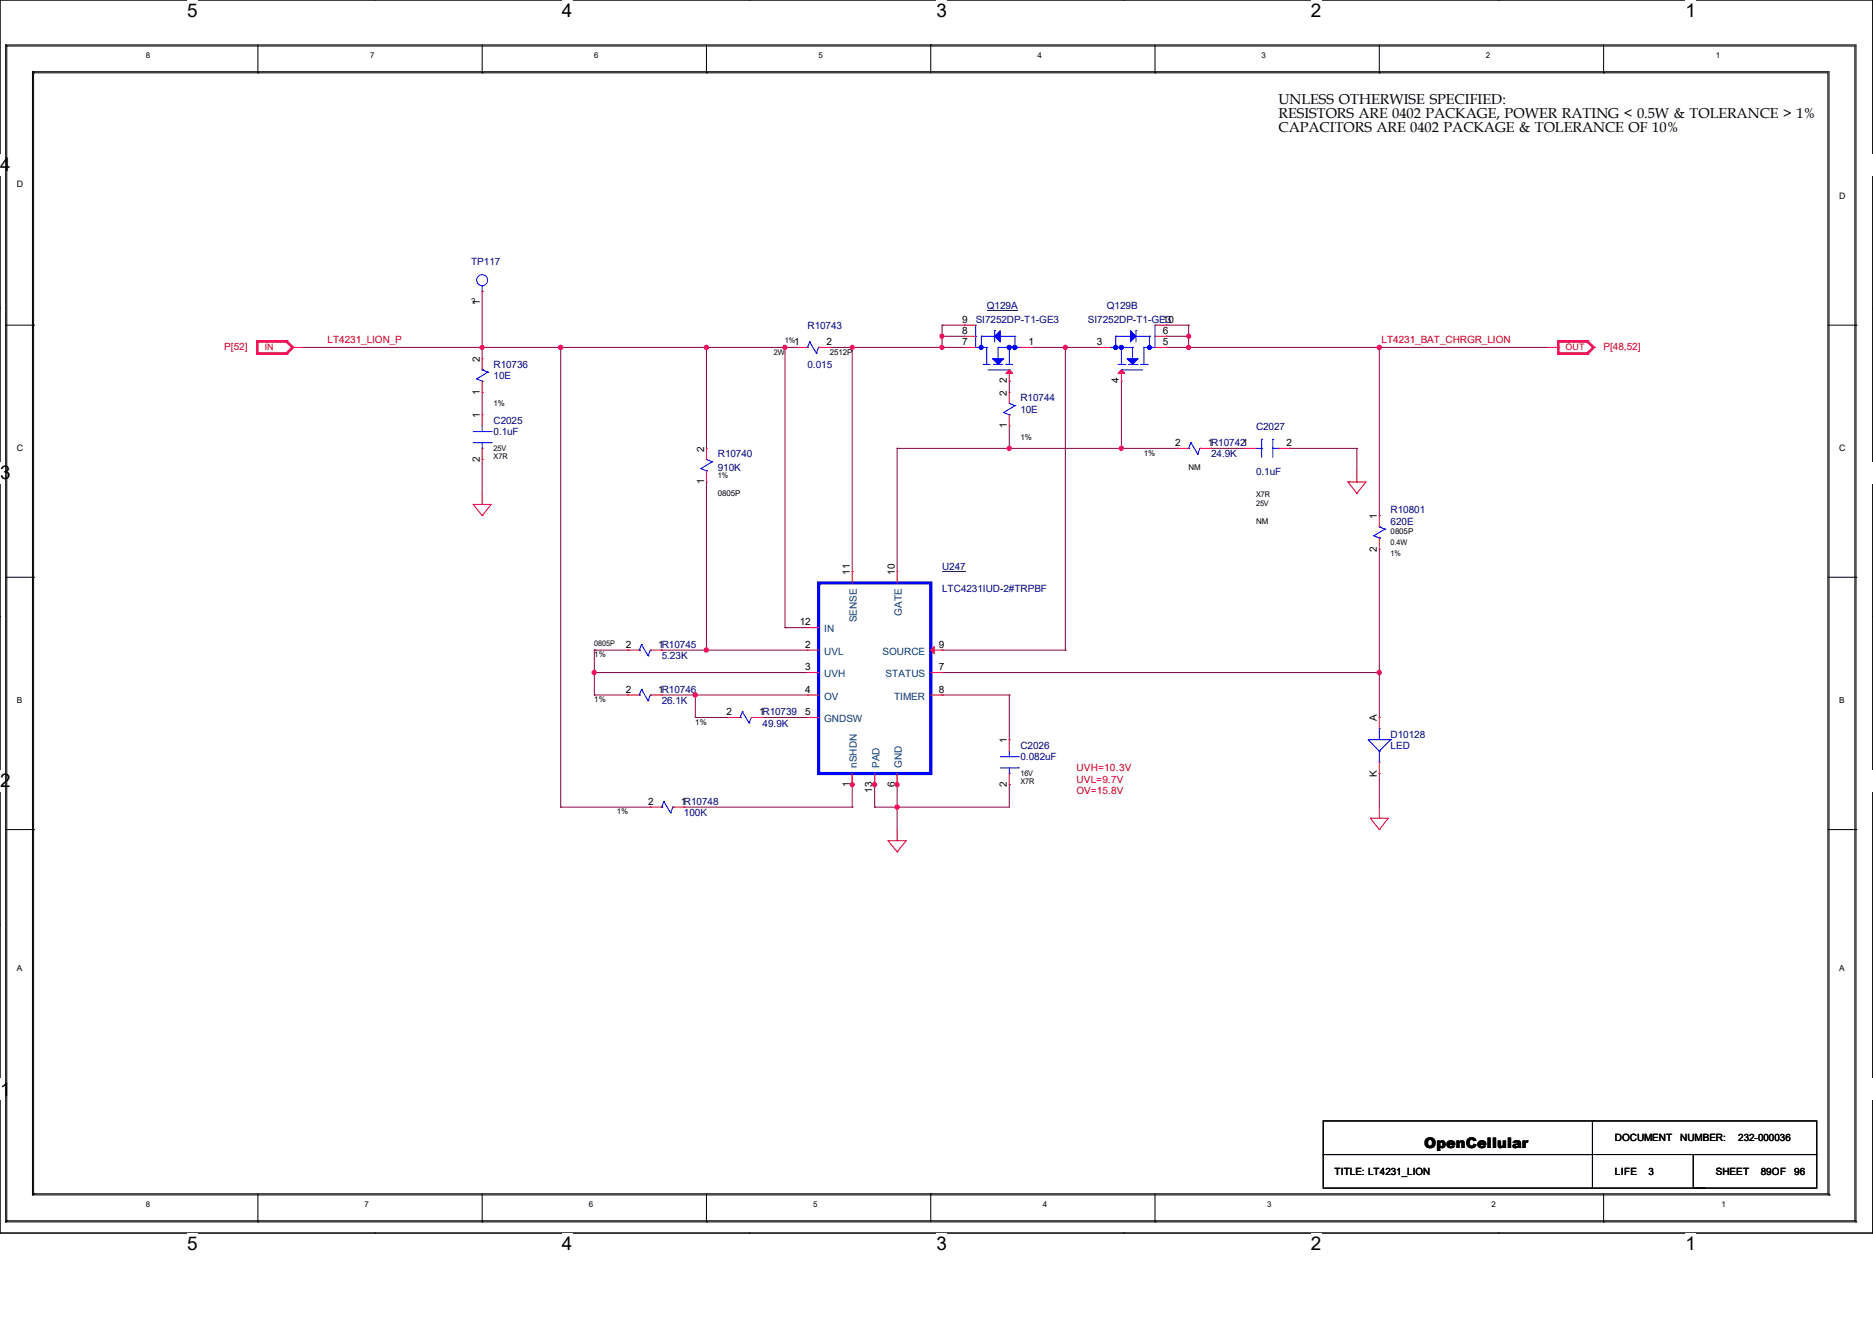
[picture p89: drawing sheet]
<svg xmlns="http://www.w3.org/2000/svg" width="420mm" height="297mm" viewBox="0 0 420 297" stroke-linecap="round" stroke-linejoin="round" font-family="sans-serif">
<defs><g id="words">
<g font-size="4.2">
<text x="42" y="3.8">5</text>
<text x="126" y="3.8">4</text>
<text x="210" y="3.8">3</text>
<text x="294" y="3.8">2</text>
<text x="378" y="3.8">1</text>
<text x="0" y="38.4">4</text>
<text x="0" y="107.5">3</text>
<text x="0" y="176.7">2</text>
<text x="0" y="245.8">1</text>
<text x="42" y="280.4">5</text>
<text x="126" y="280.4">4</text>
<text x="210" y="280.4">3</text>
<text x="294" y="280.4">2</text>
<text x="378" y="280.4">1</text>
</g>
<text font-size="3.3" x="319.4" y="257.6">OpenCellular</text>
<g font-size="3.2">
<text x="286.7" y="23.2">UNLESS OTHERWISE SPECIFIED:</text>
<text x="286.7" y="26.5">RESISTORS ARE 0402 PACKAGE, POWER RATING &lt; 0.5W &amp; TOLERANCE &gt; 1%</text>
<text x="286.7" y="29.7">CAPACITORS ARE 0402 PACKAGE &amp; TOLERANCE OF 10%</text>
</g>
<g font-size="2.2" fill="#000080">
<text x="105.6" y="59.4">TP117</text>
<text x="221.3" y="69.4">Q129A</text>
<text x="248.2" y="69.4">Q129B</text>
<text x="181.1" y="73.7">R10743</text>
<text x="218.8" y="72.4">SI7252DP-T1-GE3</text>
<text x="243.9" y="72.4">SI7252DP-T1-GE3</text>
<text x="110.7" y="82.5">R10736</text>
<text x="181.1" y="82.5">0.015</text>
<text x="110.7" y="85">10E</text>
<text x="110.7" y="95.1">C2025</text>
<text x="228.8" y="90">R10744</text>
<text x="228.8" y="92.5">10E</text>
<text x="110.7" y="97.6">0.1uF</text>
<text x="281.6" y="96.4">C2027</text>
<text x="161" y="102.6">R10740</text>
<text x="161" y="105.6">910K</text>
<text x="271.6" y="102.6">24.9K</text>
<text x="281.6" y="106.6">0.1uF</text>
<text x="311.8" y="115.2">R10801</text>
<text x="311.8" y="117.7">620E</text>
<text x="211.2" y="127.8">U247</text>
<text x="211.2" y="132.8">LTC4231IUD-2#TRPBF</text>
<text x="148.4" y="147.9">5.23K</text>
<text x="148.4" y="157.9">26.1K</text>
<text x="171" y="163">49.9K</text>
<text x="228.8" y="168">C2026</text>
<text x="311.8" y="165.5">D10128</text>
<text x="311.8" y="168">LED</text>
<text x="228.8" y="170.5">0.082uF</text>
<text x="153.4" y="183.1">100K</text>
</g>
<g font-size="2.2">
<text x="107.6" y="68.4" transform="rotate(-90 107.6 68.4)">1</text>
<text x="178.1" y="77.4">1</text>
<text x="185.3" y="77.4">2</text>
<text x="215.8" y="77.4">7</text>
<text x="215.8" y="74.9">8</text>
<text x="215.8" y="72.4">9</text>
<text x="230.6" y="77.4">1</text>
<text x="246" y="77.4">3</text>
<text x="260.8" y="77.4">5</text>
<text x="260.8" y="74.9">6</text>
<text x="260.8" y="72.4">10</text>
<text x="107.6" y="81.2" transform="rotate(-90 107.6 81.2)">2</text>
<text x="107.6" y="88.6" transform="rotate(-90 107.6 88.6)">1</text>
<text x="225.8" y="88.7" transform="rotate(-90 225.8 88.7)">2</text>
<text x="225.8" y="86" transform="rotate(-90 225.8 86)">2</text>
<text x="250.9" y="86" transform="rotate(-90 250.9 86)">4</text>
<text x="107.6" y="93.8" transform="rotate(-90 107.6 93.8)">1</text>
<text x="157.9" y="101.3" transform="rotate(-90 157.9 101.3)">2</text>
<text x="225.8" y="96.1" transform="rotate(-90 225.8 96.1)">1</text>
<text x="263.5" y="100">2</text>
<text x="270.8" y="100">1R107421</text>
<text x="288.5" y="100">2</text>
<text x="107.6" y="103.6" transform="rotate(-90 107.6 103.6)">2</text>
<text x="157.9" y="108.7" transform="rotate(-90 157.9 108.7)">1</text>
<text x="308.7" y="116.4" transform="rotate(-90 308.7 116.4)">1</text>
<text x="308.7" y="123.7" transform="rotate(-90 308.7 123.7)">2</text>
<text x="190.5" y="129" transform="rotate(-90 190.5 129)">11</text>
<text x="200.6" y="129" transform="rotate(-90 200.6 129)">10</text>
<text x="179.3" y="140.3">12</text>
<text x="140.3" y="145.3">2</text>
<text x="147.6" y="145.3">1R10745</text>
<text x="180.6" y="145.3">2</text>
<text x="210.5" y="145.3">9</text>
<text x="140.3" y="155.4">2</text>
<text x="147.6" y="155.4">1R10746</text>
<text x="180.6" y="150.3">3</text>
<text x="180.6" y="155.4">4</text>
<text x="210.5" y="150.3">7</text>
<text x="210.5" y="155.4">8</text>
<text x="162.9" y="160.4">2</text>
<text x="170.3" y="160.4">1R10739</text>
<text x="180.6" y="160.4">5</text>
<text x="308.7" y="161.7" transform="rotate(-90 308.7 161.7)">A</text>
<text x="225.8" y="166.7" transform="rotate(-90 225.8 166.7)">1</text>
<text x="190.5" y="176.6" transform="rotate(-90 190.5 176.6)">1</text>
<text x="195.6" y="177.8" transform="rotate(-90 195.6 177.8)">13</text>
<text x="200.6" y="176.6" transform="rotate(-90 200.6 176.6)">6</text>
<text x="225.8" y="176.6" transform="rotate(-90 225.8 176.6)">2</text>
<text x="308.7" y="174.2" transform="rotate(-90 308.7 174.2)">K</text>
<text x="145.4" y="180.5">2</text>
<text x="152.7" y="180.5">1R10748</text>
<text x="362.1" y="256">DOCUMENT</text>
<text x="376.8" y="256">NUMBER:</text>
<text x="389.8" y="256">232-000036</text>
<text x="299.3" y="263.6">TITLE: LT4231_LION</text>
<text x="362.1" y="263.6">LIFE</text>
<text x="369.6" y="263.6">3</text>
<text x="384.7" y="263.6">SHEET</text>
<text x="394.8" y="263.6">89OF</text>
<text x="402.3" y="263.6">96</text>
</g>
<g font-size="2.2" fill="#f00">
<text x="73.4" y="77">LT4231_LION_P</text>
<text x="309.8" y="77">LT4231_BAT_CHRGR_LION</text>
<text x="50.3" y="78.5">P[52]</text>
<text x="359.6" y="78.5">P[48,52]</text>
<text x="241.4" y="173">UVH=10.3V</text>
<text x="241.4" y="175.6">UVL=9.7V</text>
<text x="241.4" y="178.1">OV=15.8V</text>
</g>
<g font-size="2.2" fill="#004080">
<text x="184.8" y="141.8">IN</text>
<text x="192.2" y="139.6" transform="rotate(-90 192.2 139.6)">SENSE</text>
<text x="202.2" y="138.1" transform="rotate(-90 202.2 138.1)">GATE</text>
<text x="184.8" y="146.9">UVL</text>
<text x="197.9" y="146.9">SOURCE</text>
<text x="184.8" y="151.9">UVH</text>
<text x="198.6" y="151.9">STATUS</text>
<text x="184.8" y="162">GNDSW</text>
<text x="184.8" y="156.9">OV</text>
<text x="200.5" y="156.9">TIMER</text>
<text x="192.2" y="172.3" transform="rotate(-90 192.2 172.3)">nSHDN</text>
<text x="197.2" y="172.3" transform="rotate(-90 197.2 172.3)">PAD</text>
<text x="202.2" y="172.3" transform="rotate(-90 202.2 172.3)">GND</text>
</g>
<g font-size="2">
<text x="3.8" y="42">D</text>
<text x="412.4" y="44.6">D</text>
<text x="3.8" y="101.1">C</text>
<text x="412.4" y="101.1">C</text>
</g>
<g font-size="2" fill="#f00">
<text x="59.4" y="78.5">IN</text>
<text x="351" y="78.5">OUT</text>
</g>
<g font-size="1.9">
<text x="3.8" y="157.6">B</text>
<text x="412.4" y="157.6">B</text>
<text x="3.8" y="217.9">A</text>
<text x="412.4" y="217.9">A</text>
</g>
<g font-size="1.8">
<text x="32.7" y="12.9">8</text>
<text x="83" y="12.9">7</text>
<text x="133.3" y="12.9">6</text>
<text x="183.6" y="12.9">5</text>
<text x="232.6" y="12.9">4</text>
<text x="282.9" y="12.9">3</text>
<text x="333.2" y="12.9">2</text>
<text x="384.7" y="12.9">1</text>
<text x="105.6" y="68.2">?</text>
<text x="186.1" y="79.5">2512P</text>
<text x="110.7" y="91.1">1%</text>
<text x="228.8" y="98.7">1%</text>
<text x="256.5" y="102.2">1%</text>
<text x="266.5" y="105.5">NM</text>
<text x="161" y="111.3">0805P</text>
<text x="281.6" y="117.5">NM</text>
<text x="311.8" y="119.8">0805P</text>
<text x="133.3" y="147.4">1%</text>
<text x="133.3" y="157.5">1%</text>
<text x="155.9" y="162.6">1%</text>
<text x="138.3" y="182.7">1%</text>
<text x="32.7" y="270.7">8</text>
<text x="81.7" y="270.7">7</text>
<text x="132" y="270.7">6</text>
<text x="182.3" y="270.7">5</text>
<text x="233.9" y="270.7">4</text>
<text x="284.1" y="270.7">3</text>
<text x="334.4" y="270.7">2</text>
<text x="386" y="270.7">1</text>
</g>
<g font-size="1.7">
<text x="176" y="77">1%</text>
<text x="173.5" y="79.5">2W</text>
<text x="110.7" y="101.2">25V</text>
<text x="110.7" y="103">X7R</text>
<text x="160.9" y="107.2">1%</text>
<text x="281.6" y="111.5">X7R</text>
<text x="281.6" y="113.5">25V</text>
<text x="311.8" y="124.8">1%</text>
<text x="311.8" y="122.3">0.4W</text>
<text x="133.3" y="144.9">0805P</text>
<text x="228.8" y="175.8">X7R</text>
<text x="228.8" y="174.1">16V</text>
</g>
</g></defs>
<path d="M0 0h419.9v276.6h-419.9z" fill="none" stroke="#000" stroke-width=".22"/>
<g fill="#fff">
<path d="M42 0h2.4v4.7h-2.4z"/>
<path d="M42 276.6h2.4v4.7h-2.4z"/>
</g>
<path d="M84 0h.1M84 276.6h.1" fill="none" stroke="#000" stroke-width=".22"/>
<g fill="#fff">
<path d="M126 0h2.4v4.7h-2.4z"/>
<path d="M126 276.6h2.4v4.7h-2.4z"/>
</g>
<path d="M168 0h.1M168 276.6h.1" fill="none" stroke="#000" stroke-width=".22"/>
<g fill="#fff">
<path d="M210 0h2.3v4.7h-2.3z"/>
<path d="M210 276.6h2.3v4.7h-2.3z"/>
</g>
<path d="M252 0h.1M252 276.6h.1" fill="none" stroke="#000" stroke-width=".22"/>
<g fill="#fff">
<path d="M294 0h2.3v4.7h-2.3z"/>
<path d="M294 276.6h2.3v4.7h-2.3z"/>
</g>
<path d="M336 0h.1M336 276.6h.1" fill="none" stroke="#000" stroke-width=".22"/>
<g fill="#fff">
<path d="M378 0h2.3v4.7h-2.3z"/>
<path d="M378 276.6h2.3v4.7h-2.3z"/>
<path d="M0 34.5h2.4v4.8h-2.4z"/>
<path d="M419.9 34.5l.1 4.8z"/>
<path d="M0 103.7h2.4v4.7h-2.4z"/>
<path d="M419.9 103.7l.1 4.7z"/>
</g>
<path d="M0 69.1h.1M419.9 69.1h.1" fill="none" stroke="#000" stroke-width=".22"/>
<g fill="#fff">
<path d="M0 172.8h2.4v4.8h-2.4z"/>
<path d="M419.9 172.8l.1 4.8z"/>
</g>
<path d="M0 138.3h.1M419.9 138.3h.1" fill="none" stroke="#000" stroke-width=".22"/>
<g fill="#fff">
<path d="M0 242h2.4v4.7h-2.4z"/>
<path d="M419.9 242l.1 4.7z"/>
</g>
<g fill="none" stroke="#000" stroke-width=".22">
<path d="M1.3 10.1h.1M1.3 10.1v264M1.3 10.1h414.9v264M1.5 10.3h.1M1.5 10.3h414.4v263.6M1.5 10.3v263.6M7.3 16.1h.1M7.3 16.1v252M7.3 16.1h402.8v252M7.5 16.3h.1M7.5 16.3h402.4v251.5M7.5 16.3v251.5"/>
<path d="M57.8 16.3h.1M57.8 10.1v6.2M108.1 16.3h.1M108.1 10.1v6.2M158.4 16.3h.1M158.4 10.1v6.2M208.7 10.1h.1M208.7 10.1v6.2M259 16.3h.1M259 10.1v6.2M309.3 16.3h.1M309.3 10.1v6.2"/>
<path d="M359.6 16.3h.1M359.6 10.1v6.2M1.3 72.9h6.2M7.5 72.9h.1M409.9 72.9h6.3M416.2 72.9h.1M1.3 129.5h6.2M7.5 129.5h.1M409.9 129.5h6.3M416.2 129.5h.1M1.3 186.1h6.2M7.5 186.1h.1"/>
<path d="M409.9 186.1h6.3M416.2 186.1h.1M0 207.4h.1M419.9 207.4h.1M296.7 251.5h110.7v7.5h-110.7zM296.7 259h60.4v7.5h-60.4zM357.1 251.5h.1M357.1 251.5v7.5M379.7 259h27.7v7.5h-27.7zM1.3 274.1h.1M1.3 274.1h414.9M1.5 273.9h.1"/>
<path d="M1.5 273.9h414.4M7.3 268.1h.1M7.3 268.1h402.8M7.5 267.8h.1M7.5 267.8h402.4M57.8 274.1h.1M57.8 267.8v6.3M108.1 274.1h.1M108.1 267.8v6.3M158.4 274.1h.1M158.4 267.8v6.3M208.7 267.8h.1"/>
<path d="M208.7 267.8v6.3M259 274.1h.1M259 267.8v6.3M357.1 266.5h25.1M359.6 274.1h.1M359.6 267.8v6.3M382.2 266.5h.1M409.9 267.8h.1M410.1 268.1h.1M415.9 273.9h.1M416.2 274.1h.1"/>
</g>
<g fill="none" stroke="#800040" stroke-width=".22">
<path d="M67.9 77.9h110.6M108.1 77.9h.1M108.1 65.4v15.1M125.7 77.9h.1M125.7 77.9v103.2M158.4 77.9h.1M158.4 77.9v22.7M176 77.9h.1M176 77.9v62.9M178.5 77.9h.1M186.1 77.9h30.1M191.1 77.9h.1"/>
<path d="M191.1 77.9v50.3M211.2 75.4h.1M211.2 77.9h.1M211.2 72.9h.1M211.2 72.9v5M211.2 75.4h5M211.2 72.9h5M231.4 77.9h.1M231.4 77.9h15M238.9 77.9h.1M238.9 77.9v67.9M261.5 77.9h.1"/>
<path d="M261.5 75.4h.1M261.5 77.9h85.5M261.5 75.4h5M261.5 72.9h5M266.5 75.4h.1M266.5 72.9h.1M266.5 72.9v5M309.3 77.9h.1M309.3 77.9v37.8M347 77.9h.1M108.1 88h.1M108.1 88v5"/>
<path d="M226.3 85.5h.1M226.3 85.5v2.5M226.3 95.5v5.1M251.5 85.5v15.1M108.1 103.1h.1M108.1 103.1v7.6M158.4 108.1v37.7M201.2 100.6h.1M201.2 100.6h62.8M201.2 100.6v27.6M226.3 100.6h.1M251.5 100.6h.1"/>
<path d="M264 100.6h.1M271.6 100.6h.1M271.6 100.6h7.5M289.2 100.6h.1M289.2 100.6h15M304.2 100.6h.1M304.2 100.6v5M309.3 115.7h.1M191.1 128.2h.1M309.3 123.2v37.8M133.3 150.9h.1M133.3 145.8h.1"/>
<path d="M133.3 155.9h.1M133.3 145.8h7.5M133.3 150.9h47.8M133.3 145.8v10.1M133.3 155.9h7.5M148.4 145.8h.1M148.4 145.8h32.7M148.4 155.9h32.7M155.9 155.9h.1M155.9 155.9v5.1M158.4 145.8h.1M176 140.8h.1"/>
<path d="M176 140.8h5.1M211.2 145.8h.1M211.2 155.9h.1M211.2 145.8h27.7M211.2 150.9h98.1M211.2 155.9h15.1M226.3 155.9h.1M226.3 155.9v10M238.9 145.8h.1M309.3 150.9h.1M155.9 161h.1M155.9 161h7.5"/>
<path d="M171 161h.1M171 161h10.1M191.1 176h.1M191.1 173.5v7.6M196.1 176h.1M196.1 173.5v7.6M201.2 176h.1M201.2 173.5v12.6M226.3 176h.1M226.3 176v5.1h-30.2M309.3 173.5h.1M309.3 161h.1"/>
<path d="M309.3 173.5v7.6M125.7 181.1h.1M125.7 181.1h20.1M153.4 181.1h.1M153.4 181.1h37.7M191.1 181.1h.1M196.1 181.1h.1M201.2 181.1h.1"/>
</g>
<g fill="#f0f" stroke="#f0f" stroke-width=".22">
<circle cx="226.3" cy="100.6" r=".49"/>
<circle cx="133.2" cy="150.9" r=".49"/>
<circle cx="266.5" cy="77.9" r=".48"/>
<circle cx="158.4" cy="145.8" r=".49"/>
<circle cx="155.9" cy="155.9" r=".49"/>
<circle cx="238.9" cy="77.9" r=".49"/>
<circle cx="211.2" cy="75.4" r=".48"/>
<circle cx="266.5" cy="75.4" r=".48"/>
<circle cx="125.7" cy="77.9" r=".49"/>
<circle cx="158.4" cy="77.9" r=".49"/>
<circle cx="191.1" cy="77.9" r=".48"/>
<circle cx="211.2" cy="77.9" r=".48"/>
<circle cx="251.4" cy="100.6" r=".49"/>
<circle cx="201.1" cy="176" r=".49"/>
<circle cx="201.1" cy="181" r=".49"/>
<circle cx="176" cy="77.9" r=".49"/>
<circle cx="191.1" cy="176" r=".48"/>
<circle cx="309.3" cy="150.9" r=".49"/>
<circle cx="309.3" cy="77.9" r=".49"/>
<circle cx="196.1" cy="176" r=".49"/>
<circle cx="108.1" cy="77.9" r=".49"/>
</g>
<g fill="none" stroke="#f00" stroke-width=".22">
<path d="M57.6 76.5h.1M57.6 79.5h.1M57.6 76.5h6.8M57.6 76.5v3M57.6 79.5h6.8M57.8 76.7h.1M57.8 79.2h.1M57.8 76.7h6.3M57.8 76.7v2.5M57.8 79.2h6.3M64.1 76.7h.1M64.1 79.2h.1"/>
<path d="M64.1 76.5h.1M64.1 79.5h.1M64.1 76.7l1.3 1.2M64.1 76.7l1.5 1.2M64.1 76.5l1.5 1.4M64.4 76.5h.1M64.4 79.5h.1M64.4 76.5l1.5 1.4M65.4 77.9h.1M65.4 77.9h2.5M65.4 77.9l-1.3 1.3M65.6 77.9h.1"/>
<path d="M65.6 77.9l-1.5 1.6M65.6 77.9l-1.5 1.3M65.9 77.9h.1M65.9 77.9l-1.5 1.6M108.1 65.4h.1M178.5 77.9h.1M178.5 77.9h2.6M183.6 77.9h2.5M186.1 77.9h.1M216.2 77.9h.1M216.2 75.4h.1M216.2 72.9h.1"/>
<path d="M216.2 77.9h2.6M216.2 75.4h2.6M216.2 72.9h2.6M228.8 77.9h2.6M231.4 77.9h.1M246.4 77.9h.1M246.4 77.9h2.6M259 77.9h2.5M259 75.4h2.5M259 72.9h2.5M261.5 77.9h.1M261.5 75.4h.1"/>
<path d="M261.5 72.9h.1M347 77.9h2.5M349.3 76.5h.1M349.3 79.5h.1M349.3 76.5h6.8M349.3 79.5h6.8M349.3 76.5v3M349.5 77.9h.1M349.5 76.7h.1M349.5 79.2h.1M349.5 76.7h6.3M349.5 79.2h6.3"/>
<path d="M349.5 76.7v2.5M355.8 76.7h.1M355.8 79.2h.1M355.8 76.5h.1M355.8 79.5h.1M355.8 76.7l1.3 1.2M355.8 76.7l1.5 1.2M355.8 76.5l1.5 1.4M356.1 76.5h.1M356.1 79.5h.1M356.1 76.5l1.5 1.4M357.1 77.9h.1"/>
<path d="M357.1 77.9l-1.3 1.3M357.3 77.9h.1M357.3 77.9l-1.5 1.6M357.3 77.9l-1.5 1.3M357.6 77.9h.1M357.6 77.9l-1.5 1.6M108.1 93h.1M108.1 88h.1M108.1 80.5h.1M108.1 80.5v2.5M108.1 85.5v2.5M108.1 93v2.5"/>
<path d="M226.3 85.5h.1M226.3 95.5h.1M226.3 88h.1M226.3 83v2.5M226.3 88v2.5M226.3 93v2.5M251.5 85.5h.1M251.5 83v2.5M106.1 113.2h.1M106.1 113.2l2 2.5M106.1 113.2h4.1l-2.1 2.5M108.1 113.2h.1"/>
<path d="M108.1 115.7h.1M108.1 103.1h.1M108.1 100.6v2.5M108.1 110.7v2.5M158.4 108.1h.1M158.4 100.6h.1M158.4 100.6v2.5M158.4 105.6v2.5M264 100.6h.1M264 100.6h2.5M269.1 100.6h2.5M271.6 100.6h.1"/>
<path d="M279.1 100.6h.1M279.1 100.6h2.5M286.7 100.6h2.5M289.2 100.6h.1M302.3 108.1h.1M302.3 108.1l1.9 2.6M302.3 108.1h4l-2.1 2.6M304.2 108.1h.1M304.2 110.7h.1M304.2 105.6v2.5M309.3 115.7h.1M309.3 115.7v2.5"/>
<path d="M191.1 128.2h.1M191.1 128.2v2.6M201.2 128.2h.1M201.2 128.2v2.6M309.3 123.2h.1M309.3 120.7v2.5M140.8 155.9h.1M140.8 145.8h.1M140.8 145.8h2.5M140.8 155.9h2.5M145.8 145.8h2.6M145.8 155.9h2.6"/>
<path d="M148.4 155.9h.1M148.4 145.8h.1M181.1 140.8h.1M181.1 145.8h.1M181.1 150.9h.1M181.1 155.9h.1M181.1 140.8h2.5M181.1 150.9h2.5M181.1 145.8h2.5M181.1 155.9h2.5M208.7 150.9h2.5M208.7 145.8h2.5"/>
<path d="M208.7 155.9h2.5M211.2 150.9h.1M211.2 145.8h.1M211.2 155.9h.1M163.4 161h.1M163.4 161h2.5M168.5 161h2.5M171 161h.1M181.1 161h.1M181.1 161h2.5M191.1 176h.1M191.1 173.5v2.5"/>
<path d="M196.1 176h.1M196.1 173.5v2.5M201.2 176h.1M201.2 173.5v2.5M226.3 165.9h.1M226.3 176h.1M226.3 165.9v2.6M226.3 173.5v2.5M309.3 161h.1M309.3 173.5h.1M309.3 161v2.4M309.3 171v2.5"/>
<path d="M145.8 181.1h.1M145.8 181.1h2.6M150.9 181.1h2.5M153.4 181.1h.1M199.1 188.6h.1M199.1 188.6l2.1 2.5M199.1 188.6h4.1l-2 2.5M201.2 188.6h.1M201.2 191.1h.1M201.2 186.1v2.5M307.3 183.6h.1M307.3 183.6l2 2.5"/>
<path d="M307.3 183.6h4l-2 2.5M309.3 183.6h.1M309.3 186.1h.1M309.3 181.1v2.5"/>
</g>
<g fill="none" stroke="#00f" stroke-width=".22">
<path d="M108.1 64.1h.1M108.1 64.1v1.3M181.1 77.9h.1M181.6 76.7h.1M181.6 76.7l-.5 1.2M181.6 76.7l1.4 2.5M183 79.2h.1M183.6 77.9h.1M183.6 77.9l-.6 1.3M218.8 75.4h.1M218.8 72.9h.1M218.8 72.9v5h2.5"/>
<path d="M220 75.4h.1M220 75.4h3.1M220 75.4v2.5M221.3 77.9h.1M221.3 77.9v3.8M223.1 74.2h.1M223.1 74.2v2.5M223.8 77.9h.1M223.8 77.9h5M223.8 77.9v2.6M224.3 75.4h.1M224.3 75.4h3.3"/>
<path d="M226.3 77.9h.1M226.3 77.9v3.8M227.6 75.4h.1M227.6 75.4v2.5M228.8 77.9h.1M249 77.9h.1M249 77.9h5M250.2 75.4h.1M250.2 75.4v2.5M250.2 75.4h3.3M251.5 77.9h.1M251.5 77.9v3.8"/>
<path d="M253.5 75.4h.1M254 77.9h.1M254 77.9v2.6M254.7 74.2h.1M254.7 74.2v2.5M254.7 75.4h3.1M256.5 77.9h.1M256.5 77.9v3.8M257.8 75.4h.1M257.8 75.4v2.5M259 75.4h.1M259 72.9h.1"/>
<path d="M259 72.9v5h-2.5M106.1 96.8h4.1M106.1 99.3h4.1M106.9 85h.1M106.9 85l1.2 .5M108.1 96.8h.1M108.1 83h.1M108.1 85.5h.1M108.1 95.5v1.3M108.1 99.3v1.3M108.1 83l1.3 .5M109.4 83.5h.1"/>
<path d="M109.4 83.5l-2.5 1.5M110.2 96.8h.1M110.2 99.3h.1M220.5 81.7h.1M220.5 81.7h1.5M221.3 81.7h.1M221.5 83h4.8M222.8 81.7h.1M222.8 81.7h2M225 92.5h.1M225 92.5l1.3 .5M225.6 81.7h.1"/>
<path d="M225.6 81.7h1.5M226.3 83h.1M226.3 90.5h.1M226.3 93h.1M226.3 90.5l1.3 .5M227.6 91h.1M227.6 91l-2.6 1.5M250.7 81.7h1.5M251.5 83h.1M251.5 83h4.7M252.2 81.7h.1M253 81.7h2"/>
<path d="M255 81.7h.1M255.7 81.7h1.6M256.5 81.7h.1M257.3 81.7h.1M267 99.3h.1M267 99.3l-.5 1.3M267 99.3l1.6 2.6M282.9 98.6h.1M282.9 98.6v4M285.4 98.6h.1M285.4 98.6v4M108.1 100.6h.1"/>
<path d="M157.2 105.1h.1M157.2 105.1l1.2 .5M158.4 103.1h.1M158.4 105.6h.1M158.4 103.1l1.3 .5M159.7 103.6h.1M159.7 103.6l-2.5 1.5M266.5 100.6h.1M268.6 101.9h.1M269.1 100.6h.1M269.1 100.6l-.5 1.3M281.6 100.6h1.3"/>
<path d="M282.9 100.6h.1M285.4 100.6h1.3M286.7 100.6h.1M309.3 118.2h.1M309.3 118.2l1.3 .5M310.6 118.7h.1M310.6 118.7l-2.5 1.5M308.1 120.2h.1M308.1 120.2l1.2 .5M309.3 120.7h.1M143.3 155.9h.1M143.3 145.8h.1"/>
<path d="M143.8 154.6h.1M143.8 144.6h.1M143.8 154.6l-.5 1.3M143.8 154.6l1.5 2.6M143.8 144.6l-.5 1.2M143.8 144.6l1.5 2.5M145.3 157.2h.1M145.3 147.1h.1M145.8 155.9h.1M145.8 145.8h.1M145.8 155.9l-.5 1.3M145.8 145.8l-.5 1.3"/>
<path d="M166.5 159.7h.1M166.5 159.7l-.6 1.3M166.5 159.7l1.5 2.5M148.8 179.8h.1M148.8 179.8l-.4 1.3M148.8 179.8l1.6 2.5M165.9 161h.1M168 162.2h.1M168.5 161h.1M168.5 161l-.5 1.2M224.3 169.8h4M224.3 172.3h4"/>
<path d="M226.3 173.5h.1M226.3 169.8h.1M226.3 168.5v1.3M226.3 172.3v1.2M228.3 169.8h.1M228.3 172.3h.1M309.3 171h.1M309.3 163.4h.1M309.3 168.5h.1M309.3 163.4v2.5M309.3 168.5v2.5M311.8 165.9h.1"/>
<path d="M311.8 165.9h-5l2.5 2.6M311.8 165.9l-2.5 2.6M148.4 181.1h.1M150.4 182.3h.1M150.9 181.1h.1M150.9 181.1l-.5 1.2"/>
<circle cx="108.1" cy="62.8" r="1.23"/>
</g>
<g fill="#00f" stroke="#00f" stroke-width=".22">
<path d="M253.5 74.2l1.2 1.2-1.2 1.3z"/>
<path d="M252.7 80.5h2.5l-1.2 1.2z"/>
<path d="M224.3 74.2v2.5l-1.2-1.3z"/>
<path d="M222.5 80.5h2.5l-1.2 1.2z"/>
<circle cx="257.7" cy="77.9" r=".48"/>
<circle cx="251.4" cy="77.9" r=".49"/>
<circle cx="250.2" cy="77.9" r=".49"/>
<circle cx="220" cy="77.9" r=".48"/>
<circle cx="226.3" cy="77.9" r=".49"/>
<circle cx="227.6" cy="77.9" r=".49"/>
</g>
<g fill="#f00" stroke="#f00" stroke-width=".22">
<path d="M250.7 83.7l.8-.7 .7 .7z"/>
<path d="M208.7 145.8l.8-.7v1.5z"/>
<path d="M226.3 83l.8 .7h-1.5z"/>
</g>
<path d="M183.6 130.8h25.1v42.7h-25.1z" fill="none" stroke="#00f" stroke-width=".72"/>
<path d="M221.3 69.8h6.9M211.2 128.1h5.3" fill="none" stroke="#000080" stroke-width=".22"/>
<use href="#words"/>
</svg>
